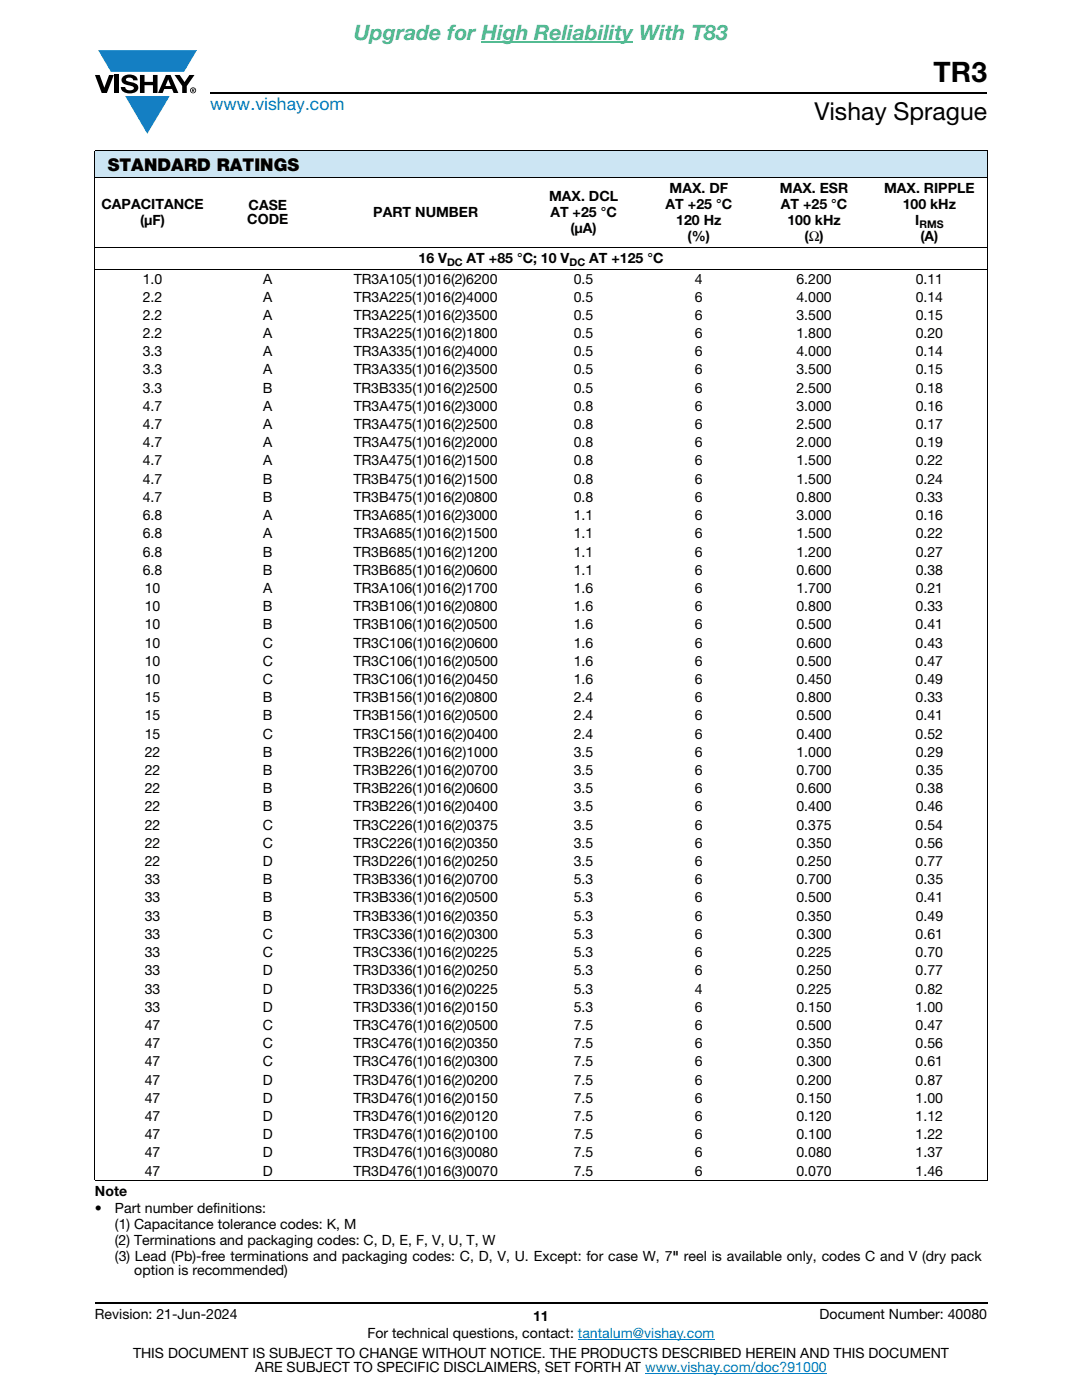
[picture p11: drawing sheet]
<svg xmlns="http://www.w3.org/2000/svg" width="216mm" height="279mm" viewBox="0 0 216 279" stroke-linecap="round" stroke-linejoin="round" font-family="sans-serif">
<defs><g id="words">
<text font-size="5.6" x="186.3" y="16.4">TR3</text>
<text font-size="4.9" x="162.5" y="24">Vishay Sprague</text>
<text font-size="4.2" fill="#4cbb84" x="70.7" y="8">Upgrade for High Reliability With T83</text>
<text font-size="3.5" fill="#007ec4" x="42" y="21.9">www.vishay.com</text>
<text font-size="3.5" x="21.5" y="34.1">STANDARD RATINGS</text>
<g font-size="2.8">
<text x="20.2" y="41.8">CAPACITANCE</text>
<text x="49.6" y="42">CASE</text>
<text x="109.6" y="40.2">MAX. DCL</text>
<text x="132.8" y="41.8">AT +25 °C</text>
<text x="133.6" y="38.6">MAX. DF</text>
<text x="155.6" y="38.6">MAX. ESR</text>
<text x="155.8" y="41.8">AT +25 °C</text>
<text x="176.4" y="38.6">MAX. RIPPLE</text>
<text x="180.1" y="41.8">100 kHz</text>
<text x="27.9" y="45">(μF)</text>
<text x="49.3" y="44.8">CODE</text>
<text x="74.5" y="43.4">PART NUMBER</text>
<text x="109.8" y="43.4">AT +25 °C</text>
<text x="113.8" y="46.5">(μA)</text>
<text x="134.9" y="45">120 Hz</text>
<text x="157.1" y="45">100 kHz</text>
<text x="182.6" y="45">I</text>
<text x="83.5" y="52.6">16 V</text>
<text x="93.1" y="52.6">AT +85 °C; 10 V</text>
<text x="117.6" y="52.6">AT +125 °C</text>
<text x="137.2" y="48.1">(%)</text>
<text x="160.5" y="48.1">(Ω)</text>
<text x="183.6" y="48.1">(A)</text>
<text x="28.5" y="56.6">1.0</text>
<text x="52.5" y="56.6">A</text>
<text x="70.6" y="56.6">TR3A105(1)016(2)6200</text>
<text x="114.5" y="56.6">0.5</text>
<text x="138.7" y="56.6">4</text>
<text x="158.9" y="56.6">6.200</text>
<text x="182.7" y="56.6">0.11</text>
<text x="28.5" y="60.2">2.2</text>
<text x="28.5" y="63.8">2.2</text>
<text x="52.5" y="60.2">A</text>
<text x="52.5" y="63.8">A</text>
<text x="70.6" y="60.2">TR3A225(1)016(2)4000</text>
<text x="70.6" y="63.8">TR3A225(1)016(2)3500</text>
<text x="114.5" y="60.2">0.5</text>
<text x="114.5" y="63.8">0.5</text>
<text x="138.7" y="60.2">6</text>
<text x="138.7" y="63.8">6</text>
<text x="158.9" y="60.2">4.000</text>
<text x="158.9" y="63.8">3.500</text>
<text x="182.7" y="60.2">0.14</text>
<text x="182.7" y="63.8">0.15</text>
<text x="28.5" y="67.5">2.2</text>
<text x="28.5" y="71.1">3.3</text>
<text x="52.5" y="67.5">A</text>
<text x="52.5" y="71.1">A</text>
<text x="70.6" y="71.1">TR3A335(1)016(2)4000</text>
<text x="70.6" y="67.5">TR3A225(1)016(2)1800</text>
<text x="114.5" y="71.1">0.5</text>
<text x="114.5" y="67.5">0.5</text>
<text x="138.7" y="71.1">6</text>
<text x="138.7" y="67.5">6</text>
<text x="158.9" y="71.1">4.000</text>
<text x="158.9" y="67.5">1.800</text>
<text x="182.7" y="71.1">0.14</text>
<text x="182.7" y="67.5">0.20</text>
<text x="28.5" y="74.7">3.3</text>
<text x="52.5" y="74.7">A</text>
<text x="70.6" y="74.7">TR3A335(1)016(2)3500</text>
<text x="114.5" y="74.7">0.5</text>
<text x="138.7" y="74.7">6</text>
<text x="158.9" y="74.7">3.500</text>
<text x="182.7" y="74.7">0.15</text>
<text x="28.5" y="78.4">3.3</text>
<text x="28.5" y="82">4.7</text>
<text x="52.5" y="78.4">B</text>
<text x="52.5" y="82">A</text>
<text x="70.5" y="78.4">TR3B335(1)016(2)2500</text>
<text x="70.6" y="82">TR3A475(1)016(2)3000</text>
<text x="114.5" y="78.4">0.5</text>
<text x="114.5" y="82">0.8</text>
<text x="138.7" y="78.4">6</text>
<text x="138.7" y="82">6</text>
<text x="158.9" y="78.4">2.500</text>
<text x="158.9" y="82">3.000</text>
<text x="182.7" y="82">0.16</text>
<text x="182.7" y="78.4">0.18</text>
<text x="28.5" y="85.6">4.7</text>
<text x="28.5" y="89.3">4.7</text>
<text x="52.5" y="85.6">A</text>
<text x="52.5" y="89.3">A</text>
<text x="70.6" y="85.6">TR3A475(1)016(2)2500</text>
<text x="70.6" y="89.3">TR3A475(1)016(2)2000</text>
<text x="114.5" y="85.6">0.8</text>
<text x="114.5" y="89.3">0.8</text>
<text x="138.7" y="85.6">6</text>
<text x="138.7" y="89.3">6</text>
<text x="158.9" y="85.6">2.500</text>
<text x="158.9" y="89.3">2.000</text>
<text x="182.7" y="85.6">0.17</text>
<text x="182.7" y="89.3">0.19</text>
<text x="28.5" y="92.9">4.7</text>
<text x="52.5" y="92.9">A</text>
<text x="70.6" y="92.9">TR3A475(1)016(2)1500</text>
<text x="114.5" y="92.9">0.8</text>
<text x="138.7" y="92.9">6</text>
<text x="158.9" y="92.9">1.500</text>
<text x="182.7" y="92.9">0.22</text>
<text x="28.5" y="96.5">4.7</text>
<text x="28.5" y="100.2">4.7</text>
<text x="52.5" y="96.5">B</text>
<text x="52.5" y="100.2">B</text>
<text x="70.5" y="96.5">TR3B475(1)016(2)1500</text>
<text x="70.5" y="100.2">TR3B475(1)016(2)0800</text>
<text x="114.5" y="96.5">0.8</text>
<text x="114.5" y="100.2">0.8</text>
<text x="138.7" y="96.5">6</text>
<text x="138.7" y="100.2">6</text>
<text x="158.9" y="96.5">1.500</text>
<text x="158.9" y="100.2">0.800</text>
<text x="182.7" y="96.5">0.24</text>
<text x="182.7" y="100.2">0.33</text>
<text x="28.5" y="103.8">6.8</text>
<text x="28.5" y="107.4">6.8</text>
<text x="52.5" y="103.8">A</text>
<text x="52.5" y="107.4">A</text>
<text x="70.6" y="103.8">TR3A685(1)016(2)3000</text>
<text x="70.6" y="107.4">TR3A685(1)016(2)1500</text>
<text x="114.5" y="103.8">1.1</text>
<text x="114.5" y="107.4">1.1</text>
<text x="138.7" y="103.8">6</text>
<text x="138.7" y="107.4">6</text>
<text x="158.9" y="103.8">3.000</text>
<text x="158.9" y="107.4">1.500</text>
<text x="182.7" y="103.8">0.16</text>
<text x="182.7" y="107.4">0.22</text>
<text x="28.5" y="111.1">6.8</text>
<text x="52.5" y="111.1">B</text>
<text x="70.5" y="111.1">TR3B685(1)016(2)1200</text>
<text x="114.5" y="111.1">1.1</text>
<text x="138.7" y="111.1">6</text>
<text x="158.9" y="111.1">1.200</text>
<text x="182.7" y="111.1">0.27</text>
<text x="28.5" y="114.7">6.8</text>
<text x="28.9" y="118.3">10</text>
<text x="52.5" y="114.7">B</text>
<text x="52.5" y="118.3">A</text>
<text x="70.5" y="114.7">TR3B685(1)016(2)0600</text>
<text x="70.6" y="118.3">TR3A106(1)016(2)1700</text>
<text x="114.5" y="114.7">1.1</text>
<text x="114.5" y="118.3">1.6</text>
<text x="138.7" y="114.7">6</text>
<text x="138.7" y="118.3">6</text>
<text x="158.9" y="114.7">0.600</text>
<text x="158.9" y="118.3">1.700</text>
<text x="182.7" y="114.7">0.38</text>
<text x="182.7" y="118.3">0.21</text>
<text x="28.9" y="122">10</text>
<text x="28.9" y="125.6">10</text>
<text x="52.5" y="122">B</text>
<text x="52.5" y="125.6">B</text>
<text x="70.5" y="122">TR3B106(1)016(2)0800</text>
<text x="70.5" y="125.6">TR3B106(1)016(2)0500</text>
<text x="114.5" y="122">1.6</text>
<text x="114.5" y="125.6">1.6</text>
<text x="138.7" y="122">6</text>
<text x="138.7" y="125.6">6</text>
<text x="158.9" y="122">0.800</text>
<text x="158.9" y="125.6">0.500</text>
<text x="182.7" y="122">0.33</text>
<text x="182.7" y="125.6">0.41</text>
<text x="28.9" y="129.2">10</text>
<text x="52.4" y="129.2">C</text>
<text x="70.5" y="129.2">TR3C106(1)016(2)0600</text>
<text x="114.5" y="129.2">1.6</text>
<text x="138.6" y="129.2">6</text>
<text x="158.9" y="129.2">0.600</text>
<text x="182.7" y="129.2">0.43</text>
<text x="28.9" y="132.9">10</text>
<text x="28.9" y="136.5">10</text>
<text x="52.4" y="132.9">C</text>
<text x="52.4" y="136.5">C</text>
<text x="70.5" y="132.9">TR3C106(1)016(2)0500</text>
<text x="70.5" y="136.5">TR3C106(1)016(2)0450</text>
<text x="114.5" y="132.9">1.6</text>
<text x="114.5" y="136.5">1.6</text>
<text x="138.6" y="132.9">6</text>
<text x="138.6" y="136.5">6</text>
<text x="158.9" y="132.9">0.500</text>
<text x="158.9" y="136.5">0.450</text>
<text x="182.7" y="132.9">0.47</text>
<text x="182.7" y="136.5">0.49</text>
<text x="28.9" y="140.1">15</text>
<text x="28.9" y="143.8">15</text>
<text x="52.5" y="143.8">B</text>
<text x="52.5" y="140.1">B</text>
<text x="70.5" y="143.8">TR3B156(1)016(2)0500</text>
<text x="70.5" y="140.1">TR3B156(1)016(2)0800</text>
<text x="114.5" y="140.1">2.4</text>
<text x="114.5" y="143.8">2.4</text>
<text x="138.7" y="140.1">6</text>
<text x="138.7" y="143.8">6</text>
<text x="158.9" y="140.1">0.800</text>
<text x="158.9" y="143.8">0.500</text>
<text x="182.7" y="140.1">0.33</text>
<text x="182.7" y="143.8">0.41</text>
<text x="28.9" y="147.4">15</text>
<text x="52.4" y="147.4">C</text>
<text x="70.5" y="147.4">TR3C156(1)016(2)0400</text>
<text x="114.5" y="147.4">2.4</text>
<text x="138.7" y="147.4">6</text>
<text x="158.9" y="147.4">0.400</text>
<text x="182.7" y="147.4">0.52</text>
<text x="28.9" y="151">22</text>
<text x="28.9" y="154.7">22</text>
<text x="52.5" y="151">B</text>
<text x="52.5" y="154.7">B</text>
<text x="70.5" y="151">TR3B226(1)016(2)1000</text>
<text x="70.5" y="154.7">TR3B226(1)016(2)0700</text>
<text x="114.5" y="151">3.5</text>
<text x="114.5" y="154.7">3.5</text>
<text x="138.7" y="151">6</text>
<text x="138.7" y="154.7">6</text>
<text x="158.9" y="151">1.000</text>
<text x="158.9" y="154.7">0.700</text>
<text x="182.7" y="151">0.29</text>
<text x="182.7" y="154.7">0.35</text>
<text x="28.9" y="158.3">22</text>
<text x="28.9" y="161.9">22</text>
<text x="52.5" y="161.9">B</text>
<text x="52.5" y="158.3">B</text>
<text x="70.5" y="161.9">TR3B226(1)016(2)0400</text>
<text x="70.5" y="158.3">TR3B226(1)016(2)0600</text>
<text x="114.5" y="158.3">3.5</text>
<text x="114.5" y="161.9">3.5</text>
<text x="138.7" y="158.3">6</text>
<text x="138.7" y="161.9">6</text>
<text x="158.9" y="158.3">0.600</text>
<text x="158.9" y="161.9">0.400</text>
<text x="182.7" y="161.9">0.46</text>
<text x="182.7" y="158.3">0.38</text>
<text x="28.9" y="165.6">22</text>
<text x="52.4" y="165.6">C</text>
<text x="70.5" y="165.6">TR3C226(1)016(2)0375</text>
<text x="114.5" y="165.6">3.5</text>
<text x="138.7" y="165.6">6</text>
<text x="158.9" y="165.6">0.375</text>
<text x="182.7" y="165.6">0.54</text>
<text x="28.9" y="169.2">22</text>
<text x="28.9" y="172.8">22</text>
<text x="52.4" y="169.2">C</text>
<text x="52.5" y="172.8">D</text>
<text x="70.5" y="169.2">TR3C226(1)016(2)0350</text>
<text x="70.5" y="172.8">TR3D226(1)016(2)0250</text>
<text x="114.5" y="169.2">3.5</text>
<text x="114.5" y="172.8">3.5</text>
<text x="138.7" y="169.2">6</text>
<text x="138.7" y="172.8">6</text>
<text x="158.9" y="169.2">0.350</text>
<text x="158.9" y="172.8">0.250</text>
<text x="182.7" y="169.2">0.56</text>
<text x="182.7" y="172.8">0.77</text>
<text x="28.9" y="176.5">33</text>
<text x="52.5" y="176.5">B</text>
<text x="70.5" y="176.5">TR3B336(1)016(2)0700</text>
<text x="114.5" y="176.5">5.3</text>
<text x="138.7" y="176.5">6</text>
<text x="158.9" y="176.5">0.700</text>
<text x="182.7" y="176.5">0.35</text>
<text x="28.9" y="180.1">33</text>
<text x="28.9" y="183.7">33</text>
<text x="52.5" y="180.1">B</text>
<text x="52.5" y="183.7">B</text>
<text x="70.5" y="180.1">TR3B336(1)016(2)0500</text>
<text x="70.5" y="183.7">TR3B336(1)016(2)0350</text>
<text x="114.5" y="180.1">5.3</text>
<text x="114.5" y="183.7">5.3</text>
<text x="138.7" y="180.1">6</text>
<text x="138.7" y="183.7">6</text>
<text x="158.9" y="180.1">0.500</text>
<text x="158.9" y="183.7">0.350</text>
<text x="182.7" y="180.1">0.41</text>
<text x="182.7" y="183.7">0.49</text>
<text x="28.9" y="187.4">33</text>
<text x="28.9" y="191">33</text>
<text x="52.4" y="187.4">C</text>
<text x="52.4" y="191">C</text>
<text x="70.5" y="191">TR3C336(1)016(2)0225</text>
<text x="70.5" y="187.4">TR3C336(1)016(2)0300</text>
<text x="114.5" y="191">5.3</text>
<text x="114.5" y="187.4">5.3</text>
<text x="138.7" y="191">6</text>
<text x="138.7" y="187.4">6</text>
<text x="158.9" y="191">0.225</text>
<text x="158.9" y="187.4">0.300</text>
<text x="182.7" y="191">0.70</text>
<text x="182.7" y="187.4">0.61</text>
<text x="28.9" y="194.6">33</text>
<text x="52.5" y="194.6">D</text>
<text x="70.5" y="194.6">TR3D336(1)016(2)0250</text>
<text x="114.5" y="194.6">5.3</text>
<text x="138.7" y="194.6">6</text>
<text x="158.9" y="194.6">0.250</text>
<text x="182.7" y="194.6">0.77</text>
<text x="28.9" y="198.3">33</text>
<text x="28.9" y="201.9">33</text>
<text x="52.5" y="198.3">D</text>
<text x="52.5" y="201.9">D</text>
<text x="70.5" y="198.3">TR3D336(1)016(2)0225</text>
<text x="70.5" y="201.9">TR3D336(1)016(2)0150</text>
<text x="114.5" y="198.3">5.3</text>
<text x="114.5" y="201.9">5.3</text>
<text x="138.7" y="198.3">4</text>
<text x="138.7" y="201.9">6</text>
<text x="158.9" y="198.3">0.225</text>
<text x="158.9" y="201.9">0.150</text>
<text x="182.7" y="198.3">0.82</text>
<text x="182.7" y="201.9">1.00</text>
<text x="28.9" y="205.5">47</text>
<text x="28.9" y="209.2">47</text>
<text x="52.4" y="205.5">C</text>
<text x="52.4" y="209.2">C</text>
<text x="70.5" y="205.5">TR3C476(1)016(2)0500</text>
<text x="70.5" y="209.2">TR3C476(1)016(2)0350</text>
<text x="114.5" y="205.5">7.5</text>
<text x="114.5" y="209.2">7.5</text>
<text x="138.7" y="205.5">6</text>
<text x="138.7" y="209.2">6</text>
<text x="158.9" y="205.5">0.500</text>
<text x="158.9" y="209.2">0.350</text>
<text x="182.7" y="205.5">0.47</text>
<text x="182.7" y="209.2">0.56</text>
<text x="28.9" y="212.8">47</text>
<text x="52.4" y="212.8">C</text>
<text x="70.5" y="212.8">TR3C476(1)016(2)0300</text>
<text x="114.5" y="212.8">7.5</text>
<text x="138.7" y="212.8">6</text>
<text x="158.9" y="212.8">0.300</text>
<text x="182.7" y="212.8">0.61</text>
<text x="28.9" y="216.4">47</text>
<text x="28.9" y="220.1">47</text>
<text x="52.5" y="216.4">D</text>
<text x="52.5" y="220.1">D</text>
<text x="70.5" y="216.4">TR3D476(1)016(2)0200</text>
<text x="70.5" y="220.1">TR3D476(1)016(2)0150</text>
<text x="114.5" y="216.4">7.5</text>
<text x="114.5" y="220.1">7.5</text>
<text x="138.7" y="216.4">6</text>
<text x="138.7" y="220.1">6</text>
<text x="158.9" y="216.4">0.200</text>
<text x="158.9" y="220.1">0.150</text>
<text x="182.7" y="216.4">0.87</text>
<text x="182.7" y="220.1">1.00</text>
<text x="28.9" y="223.7">47</text>
<text x="28.9" y="227.3">47</text>
<text x="52.5" y="223.7">D</text>
<text x="52.5" y="227.3">D</text>
<text x="70.5" y="223.7">TR3D476(1)016(2)0120</text>
<text x="70.5" y="227.3">TR3D476(1)016(2)0100</text>
<text x="114.5" y="223.7">7.5</text>
<text x="114.5" y="227.3">7.5</text>
<text x="138.7" y="223.7">6</text>
<text x="138.7" y="227.3">6</text>
<text x="158.9" y="223.7">0.120</text>
<text x="158.9" y="227.3">0.100</text>
<text x="182.7" y="223.7">1.12</text>
<text x="182.7" y="227.3">1.22</text>
<text x="28.9" y="231">47</text>
<text x="52.5" y="231">D</text>
<text x="70.5" y="231">TR3D476(1)016(3)0080</text>
<text x="114.5" y="231">7.5</text>
<text x="138.7" y="231">6</text>
<text x="158.9" y="231">0.080</text>
<text x="182.7" y="231">1.37</text>
<text x="18.9" y="238.7">Note</text>
<text x="28.9" y="234.6">47</text>
<text x="52.5" y="234.6">D</text>
<text x="70.5" y="234.6">TR3D476(1)016(3)0070</text>
<text x="114.5" y="234.6">7.5</text>
<text x="138.7" y="234.6">6</text>
<text x="158.9" y="234.6">0.070</text>
<text x="182.7" y="234.6">1.46</text>
<text x="18.9" y="242.2">•</text>
<text x="22.9" y="242.2">Part number definitions:</text>
<text x="22.9" y="245.3">(1) Capacitance tolerance codes: K, M</text>
<text x="22.9" y="248.5">(2) Terminations and packaging codes: C, D, E, F, V, U, T, W</text>
<text x="22.9" y="251.7">(3) Lead (Pb)-free terminations and packaging codes: C, D, V, U. Except: for case W, 7&quot; reel is available only, codes C and V (dry pack</text>
<text x="26.8" y="254.5">option is recommended)</text>
<text x="18.9" y="263.3">Revision: 21-Jun-2024</text>
<text x="106.4" y="263.6">11</text>
<text x="163.6" y="263.3">Document Number: 40080</text>
<text x="73.3" y="267.1">For technical questions, contact: tantalum@vishay.com</text>
<text x="26.5" y="271">THIS DOCUMENT IS SUBJECT TO CHANGE WITHOUT NOTICE. THE PRODUCTS DESCRIBED HEREIN AND THIS DOCUMENT</text>
<text x="50.9" y="273.8">ARE SUBJECT TO SPECIFIC DISCLAIMERS, SET FORTH AT www.vishay.com/doc?91000</text>
</g>
<g font-size="2.1">
<text x="183.5" y="45.5">RMS</text>
<text x="89.2" y="53.1">DC</text>
<text x="113.6" y="53.1">DC</text>
</g>
</g></defs>
<g fill="#147fc3">
<path d="M19.6 10h19.7l-2.6 4.3h-1.1h-13.5z"/>
<path d="M25 19.2h8.9l-4.5 7.5z"/>
</g>
<g fill="#000">
<path d="M18.9 15h1l.9 2.5 1-2.5h.9l-1.4 3.6h-1zM22.9 15h.9v3.6h-.9zM24.6 15.3a2.1 2.1 0 0 1 2.8 .3l.1 .4h-.9a.79 .79 0 0 0-.7-.5 .79 .79 0 0 0-.8 .4l.3 .3 1 .2a1.08 1.08 0 0 1 1.2 1 1.08 1.08 0 0 1-1.1 1.2 1.73 1.73 0 0 1-2.4-1.2h.9a.96 .96 0 0 0 .8 .6 .96 .96 0 0 0 .9-.4 1.31 1.31 0 0 0-1.2-.6 1.03 1.03 0 0 1-1.1-.6 1.03 1.03 0 0 1 .2-1.1zM27.9 15h.9v1.3h1.7v-1.3h.9v3.6h-.9v-1.6h-1.7v1.6h-.9zM34.8 15h1.1l.9 1.4 1-1.4h1l-1.5 2.2v1.4h-.9v-1.4z"/>
<path d="M33.6 15.9l.5 1.3h-1.1zM33.1 15l-1.6 3.6h1l.3-.8h1.5l.3 .8h1l-1.6-3.6z"/>
<path d="M38.4 17.8h.2v.2h-.2zM38.3 17.7v.7h.1v-.3l.4 .3-.2-.3 .2-.2-.1-.2z"/>
<path d="M38.1 18a.46 .46 0 0 1 .9 0 .46 .46 0 0 1-.9 0zM37.9 18a.6 .6 0 0 0 1.2 0 .6 .6 0 0 0-1.2 0z"/>
</g>
<path d="M42 18.6h155M18.9 260h178.1" fill="none" stroke="#000" stroke-width=".36"/>
<path d="M96.1 8.3h30.3" fill="none" stroke="#4cbb84" stroke-width=".21"/>
<path d="M115.3 267.3h27.3M128.7 274h36.3" fill="none" stroke="#007ec4" stroke-width=".2"/>
<path d="M18.9 30h178.1v5.5h-178.1z" fill="#cce5f3"/>
<path d="M18.9 30h178.1M18.9 35.5h178.1M18.9 30.1v205.3M197 30.1v205.3M18.9 49.4h178.1M18.9 53.8h178.1M18.9 235.5h178.1" fill="none" stroke="#000" stroke-width=".2"/>
<use href="#words"/>
</svg>
